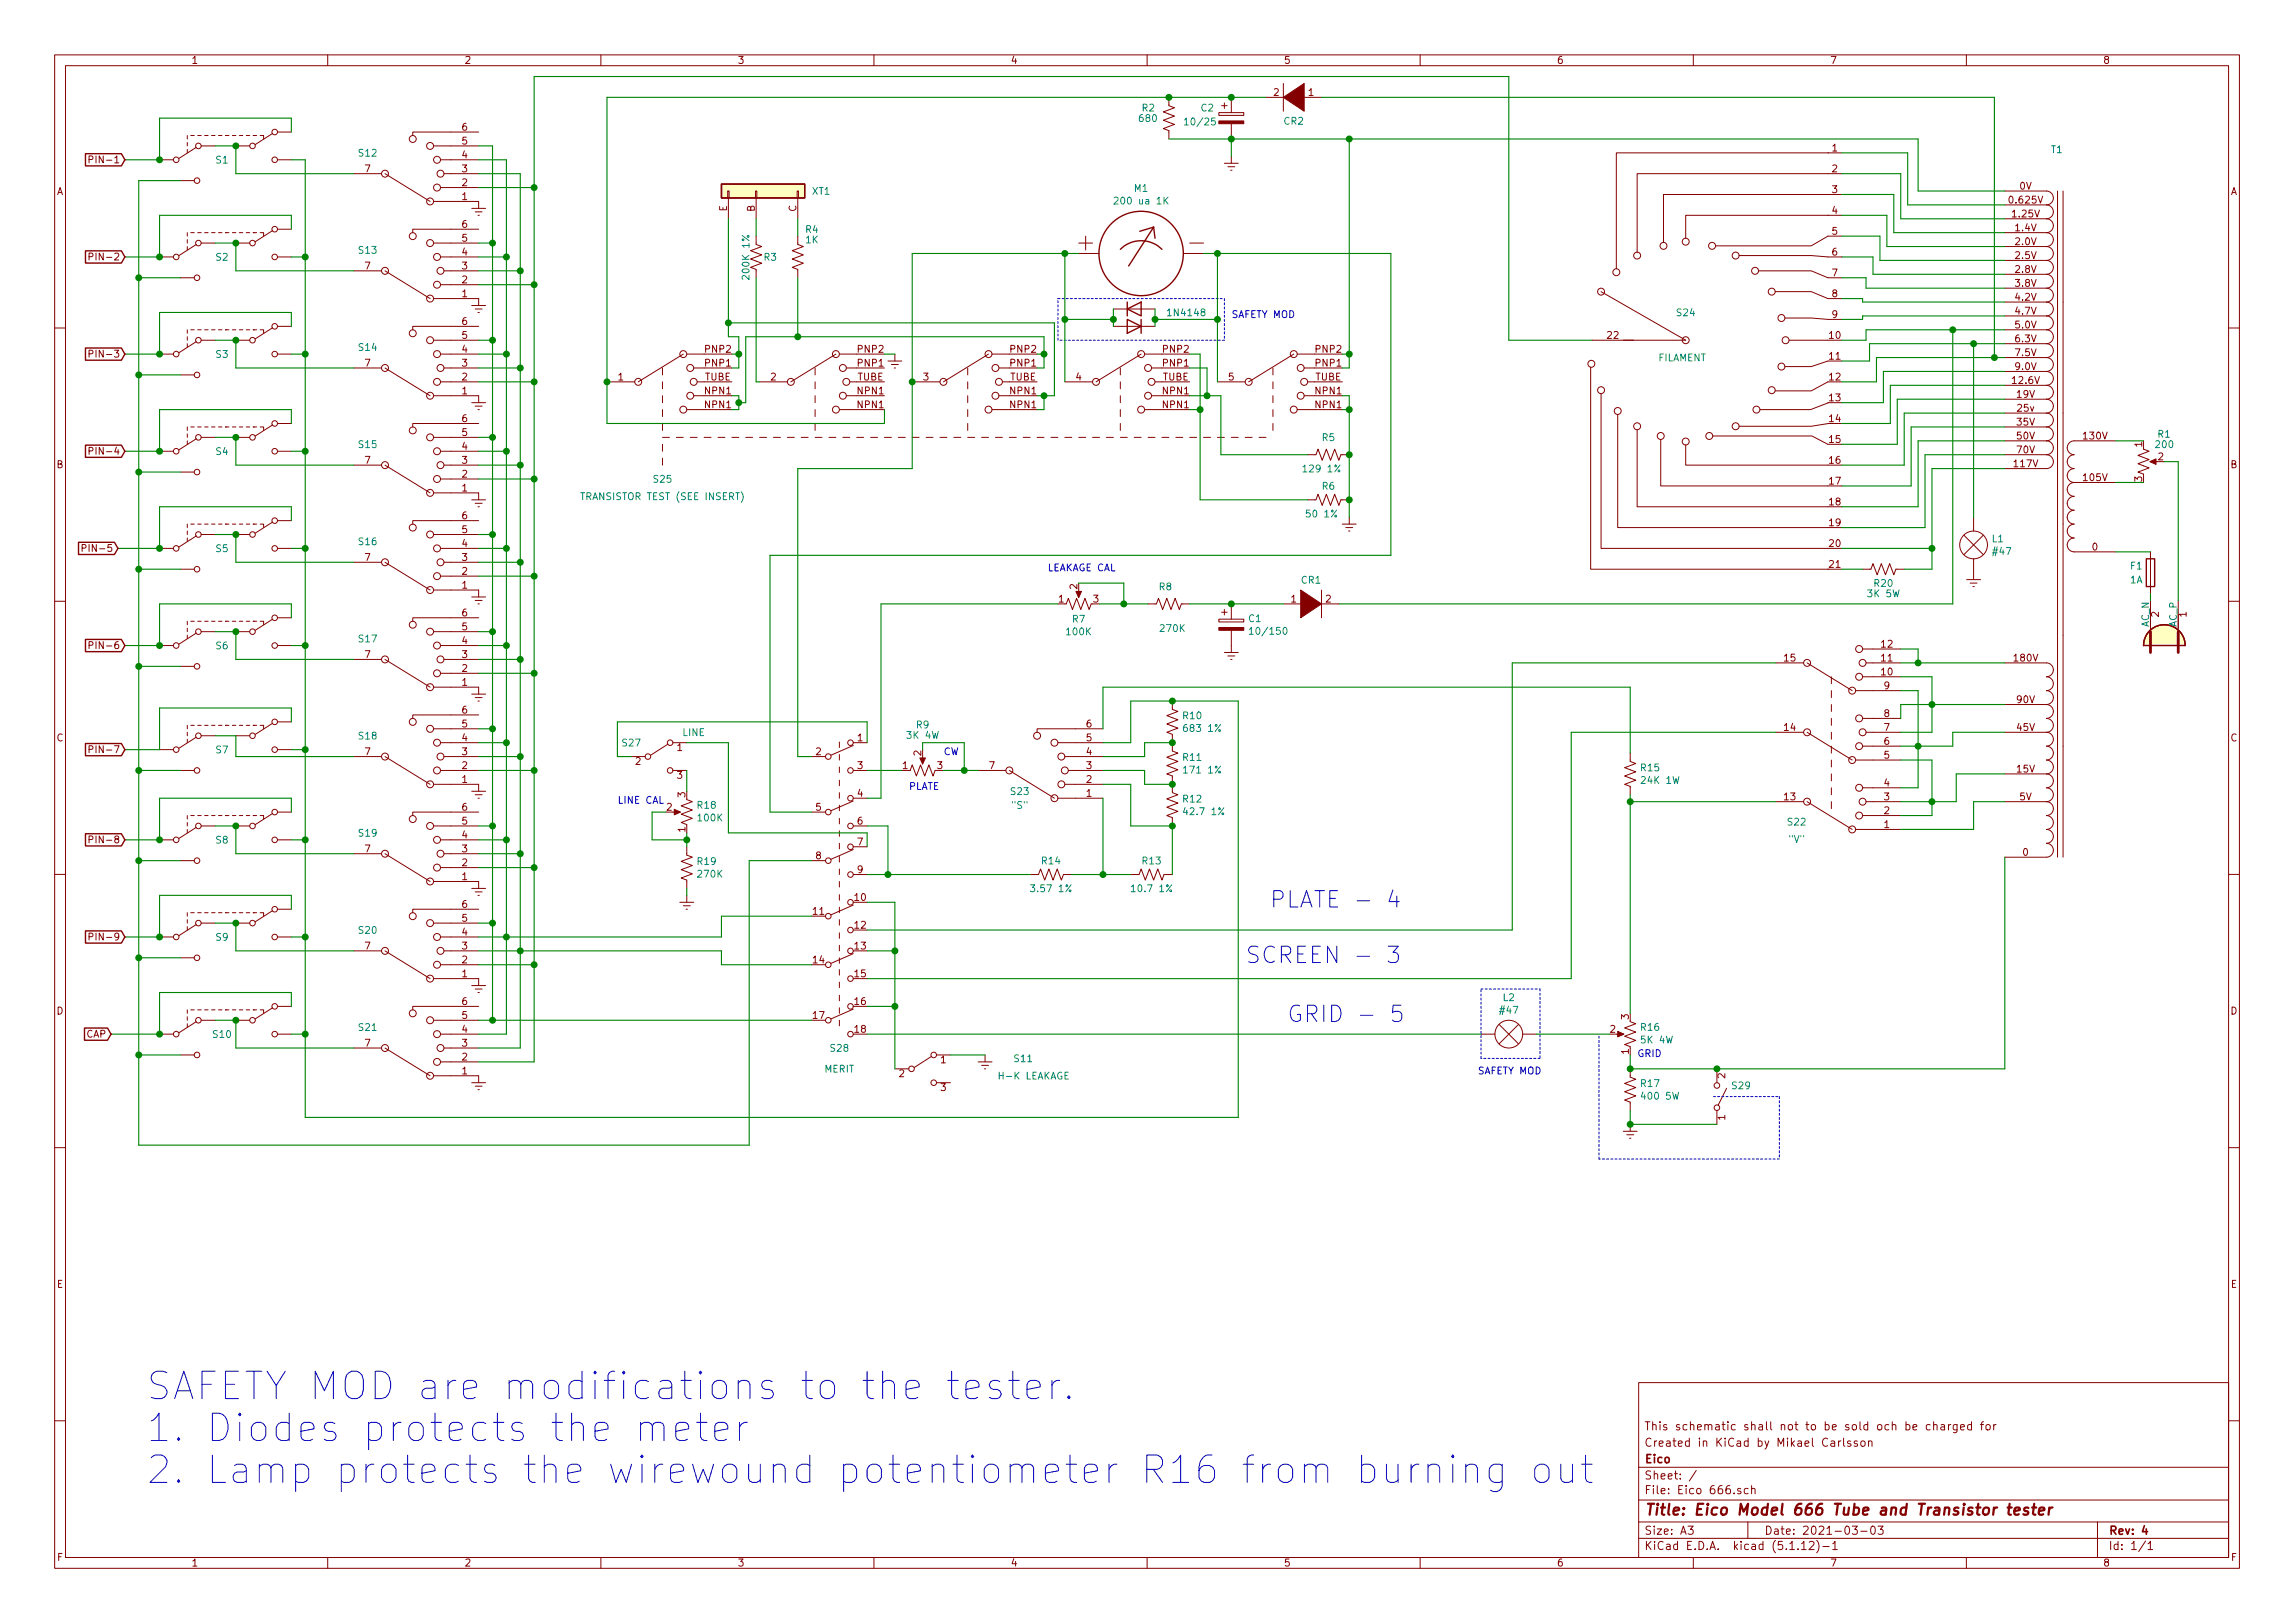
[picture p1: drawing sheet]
<svg xmlns="http://www.w3.org/2000/svg" width="420mm" height="297mm" viewBox="0 0 420 297" stroke-linecap="round" stroke-linejoin="round" font-family="sans-serif">
<defs><g id="words">
<g font-size="7" fill="#0000c2">
<text x="26.7" y="256.2">SAFETY MOD are modifications to the tester.</text>
<text x="26.7" y="263.9">1. Diodes protects the meter</text>
<text x="26.7" y="271.6">2. Lamp protects the wirewound potentiometer R16 from burning out</text>
</g>
<g font-size="4.2" fill="#0000c2">
<text x="232.4" y="166.2">PLATE - 4</text>
<text x="228" y="176.3">SCREEN - 3</text>
<text x="235.6" y="187.1">GRID - 5</text>
</g>
<text font-size="2.8" fill="#840000" x="301" y="277.3">Title: Eico Model 666 Tube and Transistor tester</text>
<g font-size="2.1" fill="#840000">
<text x="301" y="261.8">This schematic shall not to be sold och be charged for</text>
<text x="301" y="267.8">Eico</text>
<text x="301" y="264.8">Created in KiCad by Mikael Carlsson</text>
<text x="301" y="273.5">File: Eico 666.sch</text>
<text x="301" y="270.8">Sheet: /</text>
<text x="301" y="280.9">Size: A3</text>
<text x="323" y="280.9">Date: 2021-03-03</text>
<text x="386" y="280.9">Rev: 4</text>
<text x="301" y="283.7">KiCad E.D.A. kicad (5.1.12)-1</text>
<text x="386" y="283.7">Id: 1/1</text>
</g>
<g font-size="1.8" fill="#840000">
<text x="35" y="11.7">1</text>
<text x="85" y="11.7">2</text>
<text x="135" y="11.7">3</text>
<text x="185" y="11.7">4</text>
<text x="235" y="11.7">5</text>
<text x="285" y="11.7">6</text>
<text x="335" y="11.7">7</text>
<text x="385" y="11.7">8</text>
<text x="233.2" y="17.6">2</text>
<text x="239.5" y="17.6">1</text>
<text x="84.6" y="23.9">6</text>
<text x="17.6" y="29.9">PIN-1</text>
<text x="84.6" y="29">4</text>
<text x="84.6" y="26.5">5</text>
<text x="335.4" y="27.7">1</text>
<text x="10.4" y="35.7">A</text>
<text x="66.8" y="31.5">7</text>
<text x="84.6" y="34.1">2</text>
<text x="84.6" y="31.5">3</text>
<text x="335.4" y="31.5">2</text>
<text x="335.4" y="35.3">3</text>
<text x="369.8" y="34.7">0V</text>
<text x="408.4" y="35.7">A</text>
<text x="84.6" y="41.7">6</text>
<text x="84.6" y="36.6">1</text>
<text x="133.1" y="38.7" transform="rotate(-90 133.1 38.7)">E</text>
<text x="138.2" y="38.8" transform="rotate(-90 138.2 38.8)">B</text>
<text x="145.8" y="38.8" transform="rotate(-90 145.8 38.8)">C</text>
<text x="335.4" y="39.2">4</text>
<text x="368" y="37.2">0.625V</text>
<text x="368.5" y="39.8">1.25V</text>
<text x="17.6" y="47.7">PIN-2</text>
<text x="84.6" y="46.8">4</text>
<text x="84.6" y="44.2">5</text>
<text x="335.4" y="43">5</text>
<text x="335.4" y="46.8">6</text>
<text x="369" y="42.3">1.4V</text>
<text x="369" y="44.9">2.0V</text>
<text x="369" y="47.4">2.5V</text>
<text x="66.8" y="49.3">7</text>
<text x="84.6" y="51.9">2</text>
<text x="84.6" y="49.3">3</text>
<text x="335.4" y="50.6">7</text>
<text x="369" y="49.9">2.8V</text>
<text x="369" y="52.5">3.8V</text>
<text x="84.6" y="54.4">1</text>
<text x="84.6" y="59.5">6</text>
<text x="335.4" y="54.4">8</text>
<text x="335.4" y="58.2">9</text>
<text x="369" y="55">4.2V</text>
<text x="369" y="57.6">4.7V</text>
<text x="17.6" y="65.4">PIN-3</text>
<text x="84.6" y="64.6">4</text>
<text x="84.6" y="62">5</text>
<text x="129.1" y="64.6">PNP2</text>
<text x="157.1" y="64.6">PNP2</text>
<text x="185" y="64.6">PNP2</text>
<text x="213" y="64.6">PNP2</text>
<text x="240.9" y="64.6">PNP2</text>
<text x="294.3" y="62">22</text>
<text x="334.9" y="62">10</text>
<text x="334.9" y="65.8">11</text>
<text x="369" y="60.1">5.0V</text>
<text x="369" y="62.6">6.3V</text>
<text x="369" y="65.2">7.5V</text>
<text x="66.8" y="67.1">7</text>
<text x="84.6" y="69.6">2</text>
<text x="84.6" y="67.1">3</text>
<text x="113.2" y="69.6">1</text>
<text x="129" y="69.6">TUBE</text>
<text x="129.1" y="67.1">PNP1</text>
<text x="141.1" y="69.6">2</text>
<text x="157" y="69.6">TUBE</text>
<text x="157.1" y="67.1">PNP1</text>
<text x="169.1" y="69.6">3</text>
<text x="184.9" y="69.6">TUBE</text>
<text x="185" y="67.1">PNP1</text>
<text x="197" y="69.6">4</text>
<text x="212.9" y="69.6">TUBE</text>
<text x="213" y="67.1">PNP1</text>
<text x="224.9" y="69.6">5</text>
<text x="240.8" y="69.6">TUBE</text>
<text x="240.9" y="67.1">PNP1</text>
<text x="334.9" y="69.6">12</text>
<text x="368.5" y="70.3">12.6V</text>
<text x="369" y="67.7">9.0V</text>
<text x="84.6" y="72.2">1</text>
<text x="84.6" y="77.3">6</text>
<text x="129.1" y="74.7">NPN1</text>
<text x="129.1" y="72.2">NPN1</text>
<text x="157" y="74.7">NPN1</text>
<text x="157" y="72.2">NPN1</text>
<text x="185" y="74.7">NPN1</text>
<text x="185" y="72.2">NPN1</text>
<text x="212.9" y="74.7">NPN1</text>
<text x="212.9" y="72.2">NPN1</text>
<text x="240.8" y="74.7">NPN1</text>
<text x="240.8" y="72.2">NPN1</text>
<text x="334.9" y="73.4">13</text>
<text x="334.9" y="77.3">14</text>
<text x="369.3" y="72.8">19V</text>
<text x="369.3" y="77.9">35V</text>
<text x="369.4" y="75.3">25v</text>
<text x="17.6" y="83.2">PIN-4</text>
<text x="84.6" y="82.3">4</text>
<text x="84.6" y="79.8">5</text>
<text x="334.9" y="81.1">15</text>
<text x="369.3" y="80.4">50V</text>
<text x="369.3" y="83">70V</text>
<text x="381.5" y="80.4">130V</text>
<text x="392.2" y="81.8" transform="rotate(-90 392.2 81.8)">1</text>
<text x="10.4" y="85.7">B</text>
<text x="66.8" y="84.9">7</text>
<text x="84.6" y="90">1</text>
<text x="84.6" y="87.4">2</text>
<text x="84.6" y="84.9">3</text>
<text x="334.9" y="84.9">16</text>
<text x="334.9" y="88.7">17</text>
<text x="368.8" y="85.5">117V</text>
<text x="381.5" y="88">105V</text>
<text x="392.2" y="88.1" transform="rotate(-90 392.2 88.1)">3</text>
<text x="395.1" y="84.2">2</text>
<text x="408.4" y="85.7">B</text>
<text x="84.6" y="95">6</text>
<text x="334.9" y="92.5">18</text>
<text x="16.3" y="101">PIN-5</text>
<text x="84.6" y="100.1">4</text>
<text x="84.6" y="97.6">5</text>
<text x="334.9" y="96.3">19</text>
<text x="334.9" y="100.1">20</text>
<text x="383.1" y="100.7">0</text>
<text x="66.8" y="102.7">7</text>
<text x="84.6" y="107.7">1</text>
<text x="84.6" y="105.2">2</text>
<text x="84.6" y="102.7">3</text>
<text x="197.2" y="107.8" transform="rotate(-90 197.2 107.8)">2</text>
<text x="334.9" y="103.9">21</text>
<text x="84.6" y="112.8">6</text>
<text x="193.8" y="110.3">1</text>
<text x="200.2" y="110.3">3</text>
<text x="236.4" y="110.3">1</text>
<text x="242.7" y="110.3">2</text>
<text x="395.2" y="112.9" transform="rotate(-90 395.2 112.9)">2</text>
<text x="400.3" y="112.9" transform="rotate(-90 400.3 112.9)">1</text>
<text x="17.6" y="118.8">PIN-6</text>
<text x="84.6" y="117.9">4</text>
<text x="84.6" y="115.4">5</text>
<text x="344.5" y="118.5">12</text>
<text x="66.8" y="120.4">7</text>
<text x="84.6" y="125.5">1</text>
<text x="84.6" y="123">2</text>
<text x="84.6" y="120.4">3</text>
<text x="326.7" y="121.1">15</text>
<text x="344.5" y="123.6">10</text>
<text x="344.5" y="121.1">11</text>
<text x="368.8" y="121.1">180V</text>
<text x="84.6" y="130.6">6</text>
<text x="345" y="131.2">8</text>
<text x="345" y="126.1">9</text>
<text x="369.3" y="128.7">90V</text>
<text x="10.4" y="135.7">C</text>
<text x="17.6" y="137.8">PIN-7</text>
<text x="84.6" y="135.7">4</text>
<text x="84.6" y="133.1">5</text>
<text x="124" y="137.5">1</text>
<text x="157" y="135.7">1</text>
<text x="198.9" y="135.7">5</text>
<text x="198.9" y="133.1">6</text>
<text x="326.7" y="133.8">14</text>
<text x="345" y="136.3">6</text>
<text x="345" y="133.8">7</text>
<text x="369.3" y="133.8">45V</text>
<text x="408.4" y="135.7">C</text>
<text x="66.8" y="138.2">7</text>
<text x="84.6" y="143.3">1</text>
<text x="84.6" y="140.8">2</text>
<text x="84.6" y="138.2">3</text>
<text x="116.4" y="140">2</text>
<text x="124" y="142.5">3</text>
<text x="149.4" y="138.2">2</text>
<text x="157" y="140.8">3</text>
<text x="165.3" y="140.8">1</text>
<text x="168.7" y="138.3" transform="rotate(-90 168.7 138.3)">2</text>
<text x="171.6" y="140.8">3</text>
<text x="181.1" y="140.8">7</text>
<text x="198.9" y="143.3">2</text>
<text x="198.9" y="140.8">3</text>
<text x="198.9" y="138.2">4</text>
<text x="345" y="143.9">4</text>
<text x="345" y="138.8">5</text>
<text x="369.3" y="141.4">15V</text>
<text x="84.6" y="148.4">6</text>
<text x="122.1" y="148.4">2</text>
<text x="125.5" y="145.9" transform="rotate(-90 125.5 145.9)">3</text>
<text x="149.4" y="148.4">5</text>
<text x="157" y="145.8">4</text>
<text x="198.9" y="145.8">1</text>
<text x="326.7" y="146.5">13</text>
<text x="345" y="149">2</text>
<text x="345" y="146.5">3</text>
<text x="369.8" y="146.5">5V</text>
<text x="17.6" y="154.3">PIN-8</text>
<text x="66.8" y="156">7</text>
<text x="84.6" y="156">3</text>
<text x="84.6" y="153.5">4</text>
<text x="84.6" y="150.9">5</text>
<text x="125.5" y="152.3" transform="rotate(-90 125.5 152.3)">1</text>
<text x="157" y="150.9">6</text>
<text x="157" y="154.7">7</text>
<text x="345" y="151.5">1</text>
<text x="84.6" y="161.1">1</text>
<text x="84.6" y="158.5">2</text>
<text x="149.4" y="157.3">8</text>
<text x="157" y="159.8">9</text>
<text x="370.4" y="156.6">0</text>
<text x="84.6" y="166.2">6</text>
<text x="148.9" y="167.4">11</text>
<text x="156.5" y="164.9">10</text>
<text x="17.6" y="172.1">PIN-9</text>
<text x="66.8" y="173.8">7</text>
<text x="84.6" y="173.8">3</text>
<text x="84.6" y="171.2">4</text>
<text x="84.6" y="168.7">5</text>
<text x="156.5" y="170">12</text>
<text x="156.5" y="173.8">13</text>
<text x="84.6" y="178.9">1</text>
<text x="84.6" y="176.3">2</text>
<text x="148.9" y="176.3">14</text>
<text x="156.5" y="178.9">15</text>
<text x="10.4" y="185.7">D</text>
<text x="84.6" y="183.9">6</text>
<text x="156.5" y="183.9">16</text>
<text x="408.4" y="185.7">D</text>
<text x="15.8" y="189.9">CAP</text>
<text x="66.8" y="191.6">7</text>
<text x="84.6" y="191.6">3</text>
<text x="84.6" y="189">4</text>
<text x="84.6" y="186.5">5</text>
<text x="148.9" y="186.5">17</text>
<text x="156.5" y="189">18</text>
<text x="294.8" y="189">2</text>
<text x="298.2" y="186.6" transform="rotate(-90 298.2 186.6)">3</text>
<text x="84.6" y="196.6">1</text>
<text x="84.6" y="194.1">2</text>
<text x="164.6" y="197.1">2</text>
<text x="172.2" y="194.6">1</text>
<text x="298.2" y="192.9" transform="rotate(-90 298.2 192.9)">1</text>
<text x="315.8" y="197.4" transform="rotate(-90 315.8 197.4)">2</text>
<text x="172.2" y="199.7">3</text>
<text x="315.8" y="205" transform="rotate(-90 315.8 205)">1</text>
<text x="10.4" y="235.7">E</text>
<text x="408.4" y="235.7">E</text>
<text x="10.5" y="285.7">F</text>
<text x="35" y="286.7">1</text>
<text x="85" y="286.7">2</text>
<text x="135" y="286.7">3</text>
<text x="185" y="286.7">4</text>
<text x="235" y="286.7">5</text>
<text x="285" y="286.7">6</text>
<text x="335" y="286.7">7</text>
<text x="385" y="286.7">8</text>
<text x="408.5" y="285.7">F</text>
</g>
<g font-size="1.8" fill="#008484">
<text x="208.7" y="22.3">680</text>
<text x="209.1" y="20.4">R2</text>
<text x="217.5" y="22.9">10/25</text>
<text x="219.9" y="20.4">C2</text>
<text x="235.1" y="22.8">CR2</text>
<text x="39.6" y="29.9">S1</text>
<text x="65.7" y="28.7">S12</text>
<text x="375.5" y="28">T1</text>
<text x="148.7" y="35.6">XT1</text>
<text x="207.7" y="35.1">M1</text>
<text x="204.8" y="37.4">200 ua 1K</text>
<text x="39.6" y="47.7">S2</text>
<text x="65.7" y="46.4">S13</text>
<text x="139.9" y="47.7">R3</text>
<text x="147.5" y="42.6">R4</text>
<text x="147.5" y="44.5">1K</text>
<text x="137.2" y="50.8" transform="rotate(-90 137.2 50.8)">200K 1%</text>
<text x="214.1" y="57.9">1N4148</text>
<text x="307" y="57.9">S24</text>
<text x="39.6" y="65.5">S3</text>
<text x="65.7" y="64.2">S14</text>
<text x="303.5" y="66.1">FILAMENT</text>
<text x="39.6" y="83.3">S4</text>
<text x="65.7" y="82">S15</text>
<text x="242.1" y="80.7">R5</text>
<text x="394.8" y="82">200</text>
<text x="395.1" y="80.1">R1</text>
<text x="119.7" y="88.4">S25</text>
<text x="238.9" y="86.4">129 1%</text>
<text x="242.1" y="89.6">R6</text>
<text x="106.9" y="91.5">TRANSISTOR TEST (SEE INSERT)</text>
<text x="239.4" y="94.7">50 1%</text>
<text x="39.6" y="101.1">S5</text>
<text x="65.7" y="99.8">S16</text>
<text x="364.7" y="99.2">L1</text>
<text x="365" y="101.6">#47</text>
<text x="238.3" y="106.8">CR1</text>
<text x="343.2" y="107.4">R20</text>
<text x="390" y="106.8">1A</text>
<text x="390.1" y="104.2">F1</text>
<text x="196.4" y="114">R7</text>
<text x="212.2" y="108">R8</text>
<text x="228.6" y="113.9">C1</text>
<text x="342.1" y="109.3">3K 5W</text>
<text x="39.6" y="118.8">S6</text>
<text x="65.7" y="117.6">S17</text>
<text x="195.4" y="116.3">100K</text>
<text x="212.5" y="115.7">270K</text>
<text x="229.5" y="116.2">10/150</text>
<text x="393.4" y="114.8" transform="rotate(-90 393.4 114.8)">AC_N</text>
<text x="398.5" y="114.8" transform="rotate(-90 398.5 114.8)">AC_P</text>
<text x="216.6" y="131.6">R10</text>
<text x="39.6" y="137.9">S7</text>
<text x="65.7" y="135.3">S18</text>
<text x="114" y="136.6">S27</text>
<text x="125" y="134.7">LINE</text>
<text x="166.2" y="135.2">3K 4W</text>
<text x="167.8" y="133.3">R9</text>
<text x="217.1" y="133.9">683 1%</text>
<text x="216.6" y="139.3">R11</text>
<text x="217.1" y="141.6">171 1%</text>
<text x="300.5" y="141.2">R15</text>
<text x="300.7" y="143.5">24K 1W</text>
<text x="127.7" y="148">R18</text>
<text x="185.1" y="145.5">S23</text>
<text x="185.3" y="148">&quot;S&quot;</text>
<text x="216.6" y="146.9">R12</text>
<text x="217.1" y="149.2">42.7 1%</text>
<text x="39.6" y="154.4">S8</text>
<text x="65.7" y="153.1">S19</text>
<text x="127.9" y="150.3">100K</text>
<text x="327.4" y="151.1">S22</text>
<text x="327.5" y="154.3">&quot;V&quot;</text>
<text x="127.7" y="158.3">R19</text>
<text x="127.9" y="160.6">270K</text>
<text x="190.8" y="158.2">R14</text>
<text x="209.2" y="158.2">R13</text>
<text x="189.2" y="163.3">3.57 1%</text>
<text x="207.6" y="163.3">10.7 1%</text>
<text x="39.6" y="172.2">S9</text>
<text x="65.7" y="170.9">S20</text>
<text x="274.8" y="185.5">#47</text>
<text x="275.2" y="183.2">L2</text>
<text x="39.1" y="190">S10</text>
<text x="65.7" y="188.7">S21</text>
<text x="300.5" y="188.7">R16</text>
<text x="300.6" y="191">5K 4W</text>
<text x="150.9" y="196.3">MERIT</text>
<text x="152.1" y="192.5">S28</text>
<text x="183.1" y="197.6">H-K LEAKAGE</text>
<text x="185.8" y="194.4">S11</text>
<text x="300.5" y="198.9">R17</text>
<text x="300.8" y="201.3">400 5W</text>
<text x="317.2" y="199.4">S29</text>
</g>
<g font-size="1.8" fill="#0000c2">
<text x="225.4" y="58.2">SAFETY MOD</text>
<text x="191.8" y="104.6">LEAKAGE CAL</text>
<text x="172.7" y="138.2">CW</text>
<text x="113" y="147.1">LINE CAL</text>
<text x="166.4" y="144.6">PLATE</text>
<text x="270.5" y="196.6">SAFETY MOD</text>
<text x="299.7" y="193.5">GRID</text>
</g>
</g></defs>
<g fill="none" stroke="#840000" stroke-width=".18">
<path d="M10 10h400v277h-400zM12 12h396v273.1h-396zM60 10v2M110 10v2M160 10v2M210 10v2M214 17.8v1.5l1 .4-2 .8 2 .7-2 .8 2 .8-2 .7 1 .4v1.5M223.6 19.3h1.1M224.2 18.8v1M225.4 17.8v2.8M231.8 17.8h3.8M234.9 15.3v5.1"/>
<path d="M238.1 17.8h3.8M260 10v2M310 10v2M360 10v2M16.3 29.2l.7-.1v-.4l-.7-.2v1.3M29.2 29.2h2.5M33 33.1h2.6M34.3 24.8v.6M34.3 26.1v.6M34.3 27.3v.7M34.9 24.8h.7M35.9 27l-3.1 2"/>
<path d="M36.2 24.8h.6M36.8 26.7h2.6M37.5 24.8h.6M38.7 24.8h.7M40 24.8h.6M41.3 24.8h.1M41.3 24.8h.6M42.5 24.8h.7M43.2 26.7h2.5M43.8 24.8h.6M45.1 24.8h.6M46.4 24.8h.1"/>
<path d="M46.4 24.8h.6M47.6 24.8h.7v.6M49.9 24.4l-3.2 2.1M50.8 29.2h2.5M50.8 24.2h2.5M64.8 31.8h5M70.5 31.8l8.2 5.1M79.4 36.9h8.2v1.2M79.4 26.7h8.2M80.6 29.2h7M80.6 34.3h7M81.3 31.8h6.3"/>
<path d="M86.4 38.1h2.5M87 38.8h1.3M87.5 39.4h.3M87.6 24.2h-12v.6M133.2 35h.3v1.2h-.3zM133.3 36.2v3.8M138.3 35h.3v1.2h-.3zM138.4 36.2v3.8M145.9 35h.3v1.2h-.3zM146 36.2v3.8M223.1 20.6h4.6v.5h-4.6zM224.2 29.9h2.5"/>
<path d="M224.8 30.5h1.3M225.3 31.2h.3M225.4 22.6v2.8M225.4 28.6v1.3M334.6 39.4h2.6M334.6 28h2.6M334.8 28h-38.9v21.2M334.8 39.4h-26.2v4.2M337.2 31.8h-37.5v14.5M337.2 35.6h-32.7v8.8M367 35h7.6a1.27 1.27 0 0 1 1.3 1.2 1.27 1.27 0 0 1-1.3 1.3M367 37.5h7.6"/>
<path d="M374.6 37.5a1.27 1.27 0 0 1 1.3 1.3 1.27 1.27 0 0 1-1.3 1.2M376.7 35v121.9M377.7 35v121.9M16.3 47l.7-.1v-.5l-.7-.1v1.3M29.2 47h2.5M33 50.8h2.6M34.3 42.6v.6M34.3 43.9v.6M34.3 45.1v.7M34.9 42.6h.7M35.9 44.7l-3.1 2.1M36.2 42.6h.6"/>
<path d="M36.8 44.5h2.6M37.5 42.6h.6M38.7 42.6h.7M40 42.6h.6M41.3 42.6h.1M41.3 42.6h.6M42.5 42.6h.7M43.2 44.5h2.5M43.8 42.6h.6M45.1 42.6h.6M46.4 42.6h.1M46.4 42.6h.6"/>
<path d="M47.6 42.6h.7v.6M49.9 60l-3.2 2M49.9 42.2l-3.2 2M50.8 59.7h2.5M50.8 47h2.5M50.8 41.9h2.5M64.8 49.6h5M70.5 49.6l8.2 5M79.4 54.6h8.2v1.3M79.4 44.5h8.2M80.6 47h7M80.6 52.1h7"/>
<path d="M81.3 49.6h6.3M86.4 55.9h2.5M87 56.6h1.3M87.5 57.2h.3M87.6 41.9h-12v.7M87.6 59.7h-12v.7M138.4 43.2v1.5l1 .4-2 .8 2 .7-2 .8 2 .8-2 .7 1 .4v1.5M146 43.2v1.5l1.1 .4-2.1 .8 2.1 .7-2.1 .8 2.1 .8-2.1 .7 1 .4v1.5M197.5 44.5h2.5M197.5 46.4h3.7M198.8 43.2v2.6M203.8 59.7h7.7"/>
<path d="M203.8 56.6h7.7M216.6 46.4h3.7M217.8 44.5h2.5M293.1 53.4l15.5 8.9h-17.1M318.4 46.8h13.2l3 .2h2.6M321.9 49.6h9.7l3 1.2h2.6M325 53.4h6.6l3 1.2h2.6M326.8 58.2h4.8l3 .3h2.6M337.2 43.2h-2.6l-3 1.8h-17.5M367 42.6h7.6M367 40h7.6M367 45.1h7.6"/>
<path d="M367 47.7h7.6M367 50.2h7.6M367 52.7h7.6M367 55.3h7.6M367 57.8h7.6M374.6 55.3a1.27 1.27 0 0 1 1.3 1.3 1.27 1.27 0 0 1-1.3 1.2M374.6 52.7a1.27 1.27 0 0 1 1.3 1.3 1.27 1.27 0 0 1-1.3 1.3M374.6 50.2a1.27 1.27 0 0 1 1.3 1.3 1.27 1.27 0 0 1-1.3 1.2M374.6 40a1.27 1.27 0 0 1 1.3 1.3 1.27 1.27 0 0 1-1.3 1.3M374.6 57.8a1.27 1.27 0 0 1 1.3 1.3 1.27 1.27 0 0 1-1.3 1.3M374.6 47.7a1.27 1.27 0 0 1 1.3 1.2 1.27 1.27 0 0 1-1.3 1.3M374.6 45.1a1.27 1.27 0 0 1 1.3 1.3 1.27 1.27 0 0 1-1.3 1.3"/>
<path d="M374.6 42.6a1.27 1.27 0 0 1 1.3 1.3 1.27 1.27 0 0 1-1.3 1.2M10 60h2M16.3 64.8l.7-.1v-.5l-.7-.1v1.3M29.2 64.8h2.5M33 68.6h2.6M34.3 60.4v.6M34.3 61.6v.7M34.3 62.9v.6M34.3 78.1v.7M34.3 79.4v.6M34.9 78.1h.7M34.9 60.4h.7"/>
<path d="M35.9 62.5l-3.1 2.1M36.2 78.1h.6M36.2 60.4h.6M36.8 62.3h2.6M37.5 78.1h.6M37.5 60.4h.6M38.7 78.1h.7M38.7 60.4h.7M40 78.1h.6M40 60.4h.6M41.3 78.1h.1M41.3 60.4h.1"/>
<path d="M41.3 78.1h.6M41.3 60.4h.6M42.5 78.1h.7M42.5 60.4h.7M43.2 62.3h2.5M43.8 78.1h.6M43.8 60.4h.6M45.1 78.1h.6M45.1 60.4h.6M46.4 78.1h.1M46.4 60.4h.1M46.4 78.1h.6"/>
<path d="M46.4 60.4h.6M47.6 78.1h.7v.7M47.6 60.4h.7v.6M49.9 77.8l-3.2 2M50.8 77.5h2.5M50.8 64.8h2.5M64.8 67.3h5M70.5 67.3l8.2 5.1M79.4 72.4h8.2v1.3M79.4 62.3h8.2M80.6 64.8h7M80.6 69.9h7"/>
<path d="M81.3 67.3h6.3M86.4 73.7h2.5M87 74.3h1.3M87.5 75h.3M87.6 77.5h-12v.6M111.1 69.9h5.1M121.3 67.3v1.3M121.3 69.9v1.3M121.3 72.4v1.3M121.3 75v1.2M121.3 77.5v1.3M125.1 64.8l-8.3 5.1"/>
<path d="M125.7 64.8h8.3M125.7 75h8.3M127 67.3h7M127 72.4h7M127.6 69.9h6.4M139.1 69.9h5M149.2 67.3v1.3M149.2 69.9v1.3M149.2 72.4v1.3M149.2 75v1.2M149.2 77.5v1.3M153 64.8l-8.2 5.1"/>
<path d="M153.7 64.8h8.2M153.7 75h8.2M154.9 67.3h7M154.9 72.4h7M155.6 69.9h6.3M162.6 66.1h2.5M163.2 66.7h1.3M163.7 67.3h.3M163.8 64.8v1.3M167 69.9h5.1M177.2 67.3v1.3M177.2 69.9v1.3"/>
<path d="M177.2 72.4v1.3M177.2 75v1.2M177.2 77.5v1.3M181 64.8l-8.3 5.1M181.6 64.8h8.3M181.6 75h8.3M182.9 67.3h7M182.9 72.4h7M183.5 69.9h6.4M194.9 69.9h5.1M205.1 67.3v1.3M205.1 69.9v1.3"/>
<path d="M205.1 72.4v1.3M205.1 75v1.2M205.1 77.5v1.3M208.9 64.8l-8.2 5.1M209.5 64.8h8.3M209.5 75h8.3M210.8 67.3h7M210.8 72.4h7M211.5 69.9h6.3M222.9 69.9h5.1M233 67.3v1.3M233 69.9v1.3"/>
<path d="M233 72.4v1.3M233 75v1.2M233 77.5v1.3M236.9 64.8l-8.3 5.1M237.5 64.8h8.2M237.5 75h8.2M238.8 67.3h6.9M238.8 72.4h6.9M239.4 69.9h6.3M291.2 67.2v37h43.6M293.1 72v28.4h41.5M296.2 75.9v20.7h38.4"/>
<path d="M299.7 78.6v14.1h34.9M313.6 79.8h18.1l2.9 1.5M327.5 62.3h7.1M334.6 69.9l-3 1.6h-6.6M334.6 66.1l-3 1h-4.8M334.8 77.5l-3.2 .5h-13.2M334.8 73.7l-3.3 1.3h-9.3M367 78.1h7.6M367 60.4h7.6M367 70.5h7.6M367 73.1h7.6M367 75.6h7.6"/>
<path d="M367 62.9h7.6M367 65.4h7.6M367 68h7.6M374.6 78.1a1.27 1.27 0 0 1 1.3 1.3 1.27 1.27 0 0 1-1.3 1.3M374.6 75.6a1.27 1.27 0 0 1 1.3 1.3 1.27 1.27 0 0 1-1.3 1.2M374.6 73.1a1.27 1.27 0 0 1 1.3 1.2 1.27 1.27 0 0 1-1.3 1.3M374.6 70.5a1.27 1.27 0 0 1 1.3 1.3 1.27 1.27 0 0 1-1.3 1.3M374.6 68a1.27 1.27 0 0 1 1.3 1.3 1.27 1.27 0 0 1-1.3 1.2M374.6 65.4a1.27 1.27 0 0 1 1.3 1.3 1.27 1.27 0 0 1-1.3 1.3M374.6 62.9a1.27 1.27 0 0 1 1.3 1.3 1.27 1.27 0 0 1-1.3 1.2M374.6 60.4a1.27 1.27 0 0 1 1.3 1.2 1.27 1.27 0 0 1-1.3 1.3M408 60h2"/>
<path d="M16.3 82.5l.7-.1v-.4l-.7-.1v1.2M29.2 82.6h2.5M33 86.4h2.6M34.3 80.7v.6M34.3 95.9v.7M34.3 97.2v.6M34.3 98.5v.6M34.9 95.9h.7M35.9 98.1l-3.1 2M35.9 80.3l-3.1 2M36.2 95.9h.6M36.8 97.8h2.6"/>
<path d="M36.8 80h2.6M37.5 95.9h.6M38.7 95.9h.7M40 95.9h.6M41.3 95.9h.1M41.3 95.9h.6M42.5 95.9h.7M43.2 97.8h2.5M43.2 80h2.5M43.8 95.9h.6M45.1 95.9h.6M46.4 95.9h.1"/>
<path d="M46.4 95.9h.6M47.6 95.9h.7v.7M49.9 95.5l-3.2 2.1M50.8 95.3h2.5M50.8 82.6h2.5M64.8 85.1h5M70.5 85.1l8.2 5.1M79.4 90.2h8.2v1.3M79.4 97.8h8.2M79.4 80h8.2M80.6 82.6h7M80.6 87.7h7"/>
<path d="M81.3 85.1h6.3M86.4 91.5h2.5M87 92.1h1.3M87.5 92.7h.3M87.6 95.3h-12v.6M121.3 80h1.3M121.3 81.3v1.3M121.3 83.9v1.2M123.8 80h1.3M126.4 80h1.2M128.9 80h1.3M131.4 80h1.3"/>
<path d="M134 80h1.3M136.5 80h1.3M139.1 80h1.2M141.6 80h1.3M144.1 80h1.3M146.7 80h1.3M149.2 80h1.3M151.8 80h1.2M154.3 80h1.3M156.8 80h1.3M159.4 80h1.3M161.9 80h1.3"/>
<path d="M164.5 80h1.2M167 80h1.3M169.5 80h1.3M172.1 80h1.3M174.6 80h1.3M177.2 80h1.2M179.7 80h1.3M182.2 80h1.3M184.8 80h1.3M187.3 80h1.3M189.9 80h1.2M192.4 80h1.3"/>
<path d="M194.9 80h1.3M197.5 80h1.3M200 80h1.3M202.6 80h1.2M205.1 80h1.3M207.6 80h1.3M210.2 80h1.3M212.7 80h1.3M215.3 80h1.2M217.8 80h1.3M220.3 80h1.3M222.9 80h1.3"/>
<path d="M225.4 80h1.3M228 80h1.2M230.5 80h1.3M239.4 83.2h1.5l.4-1 .8 2 .7-2 .8 2 .7-2 .8 2 .4-1h1.5M239.4 91.5h1.5l.4-1 .8 2 .7-2 .8 2 .7-2 .8 2 .4-1h1.5M245.7 95.9h2.6M246.4 96.6h1.2M246.9 97.2h.2M247 94.7v1.2M304 80.4v8.5h30.6M308.6 81.4v3.7h26M359.5 98l3.6 3.5"/>
<path d="M361.3 94.7v2.5M363.1 98l-3.6 3.5M367 83.2h7.6M367 80.7h7.6M374.6 83.2a1.27 1.27 0 0 1 1.3 1.3 1.27 1.27 0 0 1-1.3 1.3h-7.6M374.6 80.7a1.27 1.27 0 0 1 1.3 1.3 1.27 1.27 0 0 1-1.3 1.2M379.7 88.3a1.27 1.27 0 0 0-1.2 1.3 1.27 1.27 0 0 0 1.2 1.2 1.27 1.27 0 0 0-1.2 1.3 1.27 1.27 0 0 0 1.2 1.3 1.27 1.27 0 0 0-1.2 1.3 1.27 1.27 0 0 0 1.2 1.2 1.27 1.27 0 0 0-1.2 1.3 1.27 1.27 0 0 0 1.2 1.3 1.27 1.27 0 0 0-1.2 1.2 1.27 1.27 0 0 0 1.2 1.3h7.6M379.7 88.3h7.6M387.3 80.7h-7.6a1.27 1.27 0 0 0-1.2 1.3 1.27 1.27 0 0 0 1.2 1.2 1.27 1.27 0 0 0-1.2 1.3 1.27 1.27 0 0 0 1.2 1.3 1.27 1.27 0 0 0-1.2 1.2 1.27 1.27 0 0 0 1.2 1.3M392.4 82.2l1 .4-2 .7 2 .8-2 .8 2 .7-2 .8 1 .4M394 84.5h1M10 110h2"/>
<path d="M15 100.3l.7-.1v-.4l-.7-.1v1.2M16.3 118.1l.7-.1v-.4l-.7-.2v1.3M29.2 100.4h2.5M29.2 118.1h2.5M33 104.2h2.6M34.3 113.7v.6M34.3 115v.6M34.3 116.2v.7M34.9 113.7h.7M35.9 115.9l-3.1 2M36.2 113.7h.6M36.8 115.6h2.6"/>
<path d="M37.5 113.7h.6M38.7 113.7h.7M40 113.7h.6M41.3 113.7h.1M41.3 113.7h.6M42.5 113.7h.7M43.2 115.6h2.5M43.8 113.7h.6M45.1 113.7h.6M46.4 113.7h.1M46.4 113.7h.6M47.6 113.7h.7v.6"/>
<path d="M49.9 113.3l-3.2 2.1M50.8 100.4h2.5M50.8 118.1h2.5M50.8 113.1h2.5M64.8 102.9h5M70.5 102.9l8.2 5.1M79.4 108h8.2v1.3M79.4 115.6h8.2M80.6 100.4h7M80.6 118.1h7M80.6 105.4h7M81.3 102.9h6.3"/>
<path d="M86.4 109.3h2.5M87 109.9h1.3M87.5 110.5h.3M87.6 113.1h-12v.6M194.9 110.5h.3l.4-1 .7 2 .8-2 .8 2 .7-2 .8 2 .4-1M197.5 108v1M210.2 110.5h1.5l.4-1 .8 2 .7-2 .8 2 .7-2 .8 2 .4-1h1.5M223.1 113.3h4.6v.5h-4.6zM223.6 112.1h1.1M224.2 111.5v1.1M224.2 119.4h2.5M225.4 110.5v2.8"/>
<path d="M225.4 115.4v4M234.9 110.5h3.9M241.3 110.5h3.8M241.9 108v5.1M341 104.2h1.5l.4-1 .8 2 .7-2 .8 2 .7-2 .8 2 .4-1h1.5M341 118.8h7M360 106.1h2.6M360.7 106.7h1.2M361.2 107.4h.2M361.3 102.3v3.8M393.7 101v7.6M393.7 109.9v5.7"/>
<path d="M398.8 109.9v5.7M408 110h2M16.3 137.1l.7-.1v-.4l-.7-.1v1.3M29.2 137.2h2.5M33 122h2.6M34.3 132.8v.6M34.3 134v.7M34.3 135.3v.6M34.9 132.8h.7M35.9 134.9l-3.1 2M36.2 132.8h.6M36.8 134.7h2.6"/>
<path d="M37.5 132.8h.6M38.7 132.8h.7M40 132.8h.6M41.3 132.8h.1M41.3 132.8h.6M42.5 132.8h.7M43.2 134.7h2.5M43.8 132.8h.6M45.1 132.8h.6M46.4 132.8h.1M46.4 132.8h.6M47.6 132.8h.7v.6"/>
<path d="M49.9 132.4l-3.2 2M50.8 137.2h2.5M50.8 132.1h2.5M64.8 120.7h5M64.8 138.5h5M70.5 120.7l8.2 5.1M70.5 138.5l8.2 5M79.4 125.8h8.2v1.2M79.4 133.4h8.2M80.6 123.2h7M80.6 135.9h7M81.3 120.7h6.3"/>
<path d="M81.3 138.5h6.3M86.4 127h2.5M87 127.7h1.3M87.5 128.3h.3M87.6 130.8h-12v.7M115.6 138.5h2.5M122.3 136.2l-3.2 2M123.2 135.9h2.5M148.6 138.5h2.5M153.7 135.8v1M153.7 138.1v1M156.2 136.4l-4.1 1.8"/>
<path d="M156.2 135.9h2.5M168.9 138.5v1M193.7 135.9h8.2M194.9 138.5h7M201.9 133.4h-12v.6M214.6 128.3v1.5l1 .4-2 .8 2 .7-2 .8 2 .8-2 .7 1 .4v3.1l1 .3-2 .8 2 .8-2 .7 2 .8-2 .7 1 .4v3.1l1 .4-2 .7 2 .8-2 .7 2 .8-2 .8 1 .3v1.6M224.8 120.1h1.3M225.3 120.7h.3M298.4 137.8v1.6l1.1 .3-2.1 .8 2.1 .8-2.1 .7 2.1 .8-2.1 .7 1 .4v1.6M325.1 121.3h5.1M325.1 134h5.1M330.8 121.3l8.3 5.1"/>
<path d="M330.8 134l8.3 5.1M335.3 123.9v1.2M335.3 126.4v1.3M335.3 128.9v1.3M335.3 131.5v1.3M335.3 134v1.3M335.3 136.6v1.2M335.3 139.1v1.3M339.7 126.4h8.3M339.7 139.1h8.3M341 123.9h7M341 131.5h7"/>
<path d="M341 136.6h7M341.6 121.3h6.4M341.6 134h6.4M367 121.3h7.6a1.27 1.27 0 0 1 1.3 1.3 1.27 1.27 0 0 1-1.3 1.3 1.27 1.27 0 0 1 1.3 1.2 1.27 1.27 0 0 1-1.3 1.3 1.27 1.27 0 0 1 1.3 1.3 1.27 1.27 0 0 1-1.3 1.2M367 134h7.6M367 128.9h7.6M374.6 134a1.27 1.27 0 0 1 1.3 1.3 1.27 1.27 0 0 1-1.3 1.3 1.27 1.27 0 0 1 1.3 1.2 1.27 1.27 0 0 1-1.3 1.3 1.27 1.27 0 0 1 1.3 1.3 1.27 1.27 0 0 1-1.3 1.2M374.6 128.9a1.27 1.27 0 0 1 1.3 1.3 1.27 1.27 0 0 1-1.3 1.3 1.27 1.27 0 0 1 1.3 1.3 1.27 1.27 0 0 1-1.3 1.2M16.3 153.7l.7-.1v-.5l-.7-.1v1.3M29.2 153.7h2.5M33 141h2.6M33 157.5h2.6"/>
<path d="M34.3 149.3v.6M34.3 150.5v.7M34.3 151.8v.6M34.9 149.3h.7M35.9 151.4l-3.1 2.1M36.2 149.3h.6M36.8 151.2h2.6M37.5 149.3h.6M38.7 149.3h.7M40 149.3h.6M41.3 149.3h.1M41.3 149.3h.6"/>
<path d="M42.5 149.3h.7M43.2 151.2h2.5M43.8 149.3h.6M45.1 149.3h.6M46.4 149.3h.1M46.4 149.3h.6M47.6 149.3h.7v.6M49.9 148.9l-3.2 2M50.8 153.7h2.5M50.8 148.6h2.5M64.8 156.2h5M70.5 156.2l8.2 5.1"/>
<path d="M79.4 143.5h8.2v1.3M79.4 151.2h8.2M80.6 141h7M80.6 158.8h7M80.6 153.7h7M81.3 156.2h6.3M86.4 144.8h2.5M87 145.5h1.3M87.5 146.1h.3M87.6 148.6h-12v.7M123.2 141h2.5M123.2 148.6h1"/>
<path d="M125.7 155v1.5l1 .4-2 .7 2 .8-2 .8 2 .7-2 .8 1 .4v1.5M125.7 146.3l1 .4-2 .8 2 .7-2 .8 2 .8-2 .7 1 .4v.3M148.6 148.6h2.5M148.6 157.5h2.5M153.7 140.4v1M153.7 142.8v1M153.7 145.1v1M153.7 147.4v1M153.7 149.8v1M153.7 152.1v1M153.7 154.3v1.1M153.7 156.8v1"/>
<path d="M153.7 159v1.1M156.2 141h2.5M156.2 146.1h2.5M156.2 151.2h2.5M156.2 155.5l-4.1 1.8M156.2 146.6l-4.1 1.8M156.2 155h2.5M166.4 141h.2l.4-1 .8 2 .7-2 .8 2 .8-2 .7 2 .4-1M179.1 141h5M184.8 141l8.2 5.1M193.7 146.1h8.2M194.9 143.5h7"/>
<path d="M195.6 141h6.3M325.1 146.7h5.1M330.8 146.7l8.3 5.1M335.3 141.6v1.3M335.3 144.2v1.3M335.3 146.7v1.3M339.7 151.8h8.3M341 149.3h7M341 144.2h7M341.6 146.7h6.4M367 146.7h7.6M367 141.6h7.6"/>
<path d="M374.6 146.7a1.27 1.27 0 0 1 1.3 1.3 1.27 1.27 0 0 1-1.3 1.3 1.27 1.27 0 0 1 1.3 1.2 1.27 1.27 0 0 1-1.3 1.3 1.27 1.27 0 0 1 1.3 1.3 1.27 1.27 0 0 1-1.3 1.2 1.27 1.27 0 0 1 1.3 1.3 1.27 1.27 0 0 1-1.3 1.3h-7.6M374.6 141.6a1.27 1.27 0 0 1 1.3 1.3 1.27 1.27 0 0 1-1.3 1.3 1.27 1.27 0 0 1 1.3 1.3 1.27 1.27 0 0 1-1.3 1.2M10 160h2M16.3 171.4l.7-.1v-.4l-.7-.1v1.2M29.2 171.5h2.5M33 175.3h2.6M34.3 167v.7M34.3 168.3v.6M34.3 169.6v.6M34.9 167h.7M35.9 169.2l-3.1 2M36.2 167h.6"/>
<path d="M36.8 168.9h2.6M37.5 167h.6M38.7 167h.7M40 167h.6M41.3 167h.1M41.3 167h.6M42.5 167h.7M43.2 168.9h2.5M43.8 167h.6M45.1 167h.6M46.4 167h.1M46.4 167h.6"/>
<path d="M47.6 167h.7v.7M49.9 166.7l-3.2 2M50.8 171.5h2.5M50.8 166.4h2.5M64.8 174h5M70.5 174l8.2 5.1M79.4 161.3h8.2v1.3M79.4 179.1h8.2v1.3M79.4 168.9h8.2M80.6 176.6h7M80.6 171.5h7M81.3 174h6.3"/>
<path d="M86.4 162.6h2.5M87 163.2h1.3M87.5 163.9h.3M87.6 166.4h-12v.6M124.5 165.1h2.5M125.1 165.8h1.3M125.6 166.4h.3M125.7 163.9v1.2M153.7 161.3v1M153.7 163.7v1.1M153.7 166v1M153.7 168.3v1"/>
<path d="M153.7 170.7v1M153.7 173v1M153.7 175.3v1M153.7 177.5v1M153.7 179.7v1.1M156.2 160.1h2.5M156.2 165.6l-4.1 1.8M156.2 174.5l-4.1 1.8M188.6 160.1h1.5l.4-1.1 .8 2.1 .7-2.1 .8 2.1 .7-2.1 .8 2.1 .4-1h1.5M207 160.1h1.5l.4-1.1 .8 2.1 .7-2.1 .8 2.1 .8-2.1 .7 2.1 .4-1h1.5M408 160h2M29.2 189.3h2.5"/>
<path d="M33 193.1h2.6M34.3 184.8v.7M34.3 186.1v.6M34.3 187.4v.6M34.9 184.8h.7M35.9 187l-3.1 2M36.2 184.8h.6M36.8 186.7h2.6M37.5 184.8h.6M38.7 184.8h.7M40 184.8h.6M41.3 184.8h.1"/>
<path d="M41.3 184.8h.6M42.5 184.8h.7M43.2 186.7h2.5M43.8 184.8h.6M45.1 184.8h.6M46.4 184.8h.1M46.4 184.8h.6M47.6 184.8h.7v.7M49.9 184.4l-3.2 2.1M50.8 189.3h2.5M50.8 184.2h2.5M64.8 191.8h5"/>
<path d="M70.5 191.8l8.2 5.1M79.4 196.9h8.2v1.3M79.4 186.7h8.2M80.6 189.3h7M80.6 194.3h7M81.3 191.8h6.3M86.4 180.4h2.5M86.4 198.2h2.5M87 181h1.3M87 198.8h1.3M87.5 181.6h.3M87.5 199.4h.3"/>
<path d="M87.6 184.2h-12v.6M153.7 182.2v1M153.7 184.4v1.1M153.7 186.7v1M156.2 184.7l-4.1 1.8M163.8 195.6h2.6M170.6 193.3l-3.2 2.1M171.4 198.2h2.6M171.4 193.1h2.6M179.1 194.3h2.5M179.7 195h1.3M180.2 195.6h.3"/>
<path d="M180.3 193.1v1.2M271.1 189.3h2.6M274.4 187.5l3.6 3.5M278 187.5l-3.6 3.5M278.8 189.3h2.5M295.9 189.3h1M298.4 187l1.1 .4-2.1 .7 2.1 .8-2.1 .7 2.1 .8-2.1 .8 1 .4v.2M298.4 195.6v1.5l1.1 .4-2.1 .8 2.1 .7-2.1 .8 2.1 .8-2.1 .7 1 .4v1.5M314.3 195.6v2.6M316.1 199.2l-1.5 3M10 210h2M297.2 207h2.5"/>
<path d="M297.8 207.7h1.3M298.3 208.3h.3M298.4 205.8v1.2M314.3 203.2v2.6M408 210h2M300 253h108v32.1h-108zM10 260h2M300 278.5h108M300 274.5h108M300 268.5h108M309 279.3h1l-.5 .6 .4 .1v.7l-.2 .1-.7-.1M310.5 269.1l-1.2 2"/>
<path d="M318.7 272.5l-.4-.1-.2 .2 .1 .2 .5 .2v.3h-.6M320 278.5v3M320 272.5l-.4-.1-.3 .3 .2 .6h.5M320.7 272.5l.2-.1 .4 .1v.9M320.7 271.9v1.5M335.2 263.8h.6l.1 .9M335.9 264.1h-.5l-.2 .2 .2 .4 .5-.1M336.6 263.7v1M337 263.7l-.3 .1-.1 .2M337.5 263.2v1.3l.2 .2M338.8 263.8a.37 .37 0 0 0-.6 .1l.1 .2 .5 .2 .1 .1-.2 .3-.5-.1M339.1 279.3h.9l-.5 .6 .5 .1v.7l-.2 .1-.7-.1"/>
<path d="M340 263.8l-.4-.1-.2 .2 .1 .2 .5 .2v.3h-.6M340.7 263.8l.2-.1 .5 .1v.8l-.3 .1-.4-.1zM342.1 263.8l.2-.1 .3 .1 .1 .9M342.1 263.7v1M342.6 279.5l.4-.2a.94 .94 0 0 1 0 1.5 .82 .82 0 0 1-.4-1.3zM343.8 279.3h1l-.6 .6 .5 .1v.7l-.3 .1-.6-.1M353.4 260.8l-.5-.1-.2 .3 .1 .6h.6M354 260.8l.2-.1 .4 .1v.9M354 260.2v1.5M355.4 260.8h.5l.1 .9M356 261.1h-.5a.29 .29 0 0 0-.2 .3 .29 .29 0 0 0 .2 .3l.5-.1M356.7 260.7v1"/>
<path d="M357.1 260.7l-.4 .3M358.3 260.7v1.2l-.3 .3-.4-.1M358.3 260.8l-.4-.1-.3 .3v.6l.3 .1 .4-.1M358.9 261.2l.7-.1v-.3l-.5-.1-.2 .2 .1 .7h.6M360.9 260.8l-.4-.1-.3 .3 .1 .6 .2 .1 .4-.1M360.9 260.2v1.5M362.6 260.7h.5M363.1 260.2l-.3 .2v1.3M363.6 260.8l.3-.1 .4 .1v.8l-.2 .1-.5-.1zM365 260.7v1M365.4 260.7l-.3 .1-.1 .2M384 278.5v6.6"/>
<path d="M408 260h2M60 285.1v1.9M110 285.1v1.9M160 285.1v1.9M210 285.1v1.9M260 285.1v1.9M300 281.5h108M310 285.1v1.9M329.8 282.5l.5-.4v1.5M329.8 283.6h.9M331.2 282.3l.2-.2h.4l.2 .2 .1 .2-.9 1.1h.9M332.6 281.9a1.71 1.71 0 0 1 0 2.3"/>
<path d="M333.7 283h1.2M335.5 282.5l.4-.4v1.5M335.5 283.6h.9M340.7 280.2h1.1M360 285.1v1.9M392.8 282l-1.3 2M393.2 282.5l.5-.4v1.5M393.2 283.6h.9"/>
<circle cx="32.3" cy="29.2" r=".51"/>
<circle cx="36.1" cy="33.1" r=".51"/>
<circle cx="36.3" cy="26.7" r=".51"/>
<circle cx="46.2" cy="26.7" r=".51"/>
<circle cx="50.3" cy="29.2" r=".51"/>
<circle cx="50.3" cy="24.2" r=".51"/>
<circle cx="70.5" cy="31.8" r=".63"/>
<circle cx="75.6" cy="25.4" r=".63"/>
<circle cx="78.7" cy="26.7" r=".63"/>
<circle cx="78.7" cy="36.9" r=".63"/>
<circle cx="80" cy="34.3" r=".63"/>
<circle cx="80" cy="29.2" r=".63"/>
<circle cx="80.6" cy="31.8" r=".63"/>
<circle cx="32.3" cy="47" r=".51"/>
<circle cx="36.1" cy="50.8" r=".51"/>
<circle cx="36.3" cy="44.5" r=".51"/>
<circle cx="46.2" cy="44.5" r=".51"/>
<circle cx="50.3" cy="41.9" r=".51"/>
<circle cx="50.3" cy="47" r=".51"/>
<circle cx="50.3" cy="59.7" r=".51"/>
<circle cx="70.5" cy="49.6" r=".63"/>
<circle cx="75.6" cy="43.2" r=".63"/>
<circle cx="78.7" cy="44.5" r=".63"/>
<circle cx="78.7" cy="54.6" r=".63"/>
<circle cx="80" cy="47" r=".63"/>
<circle cx="80" cy="52.1" r=".63"/>
<circle cx="80.6" cy="49.6" r=".63"/>
<circle cx="293.1" cy="53.4" r=".63"/>
<circle cx="295.9" cy="49.8" r=".63"/>
<circle cx="299.7" cy="46.8" r=".63"/>
<circle cx="304.5" cy="45" r=".63"/>
<circle cx="308.6" cy="44.2" r=".63"/>
<circle cx="313.4" cy="45" r=".63"/>
<circle cx="317.8" cy="46.8" r=".63"/>
<circle cx="321.3" cy="49.6" r=".63"/>
<circle cx="324.4" cy="53.4" r=".63"/>
<circle cx="326.1" cy="58.2" r=".63"/>
<circle cx="32.3" cy="64.8" r=".51"/>
<circle cx="36.1" cy="68.6" r=".51"/>
<circle cx="36.3" cy="62.3" r=".51"/>
<circle cx="46.2" cy="62.3" r=".51"/>
<circle cx="50.3" cy="77.5" r=".51"/>
<circle cx="50.3" cy="64.8" r=".51"/>
<circle cx="70.5" cy="67.3" r=".63"/>
<circle cx="75.6" cy="78.8" r=".63"/>
<circle cx="75.6" cy="61" r=".63"/>
<circle cx="78.7" cy="62.3" r=".63"/>
<circle cx="78.7" cy="72.4" r=".63"/>
<circle cx="80" cy="69.9" r=".63"/>
<circle cx="80" cy="64.8" r=".63"/>
<circle cx="80.6" cy="67.3" r=".63"/>
<circle cx="116.8" cy="69.9" r=".63"/>
<circle cx="125.1" cy="75" r=".63"/>
<circle cx="125.1" cy="64.8" r=".63"/>
<circle cx="126.4" cy="67.3" r=".63"/>
<circle cx="126.4" cy="72.4" r=".63"/>
<circle cx="127" cy="69.9" r=".63"/>
<circle cx="144.8" cy="69.9" r=".63"/>
<circle cx="153" cy="75" r=".63"/>
<circle cx="153" cy="64.8" r=".63"/>
<circle cx="154.3" cy="67.3" r=".63"/>
<circle cx="154.3" cy="72.4" r=".63"/>
<circle cx="154.9" cy="69.9" r=".63"/>
<circle cx="172.7" cy="69.9" r=".63"/>
<circle cx="181" cy="64.8" r=".63"/>
<circle cx="181" cy="75" r=".63"/>
<circle cx="182.2" cy="67.3" r=".63"/>
<circle cx="182.2" cy="72.4" r=".63"/>
<circle cx="182.9" cy="69.9" r=".63"/>
<circle cx="200.7" cy="69.9" r=".63"/>
<circle cx="208.9" cy="64.8" r=".63"/>
<circle cx="208.9" cy="75" r=".63"/>
<circle cx="210.2" cy="67.3" r=".63"/>
<circle cx="210.2" cy="72.4" r=".63"/>
<circle cx="210.8" cy="69.9" r=".63"/>
<circle cx="228.6" cy="69.9" r=".63"/>
<circle cx="236.9" cy="75" r=".63"/>
<circle cx="236.9" cy="64.8" r=".63"/>
<circle cx="238.1" cy="72.4" r=".63"/>
<circle cx="238.1" cy="67.3" r=".63"/>
<circle cx="238.8" cy="69.9" r=".63"/>
<circle cx="291.3" cy="66.6" r=".63"/>
<circle cx="293.1" cy="71.4" r=".63"/>
<circle cx="296.2" cy="75.2" r=".63"/>
<circle cx="299.7" cy="78" r=".63"/>
<circle cx="304" cy="79.8" r=".63"/>
<circle cx="308.6" cy="62.3" r=".63"/>
<circle cx="312.9" cy="79.8" r=".63"/>
<circle cx="317.8" cy="78" r=".63"/>
<circle cx="321.6" cy="75" r=".63"/>
<circle cx="324.4" cy="71.4" r=".63"/>
<circle cx="326.1" cy="67.1" r=".63"/>
<circle cx="326.9" cy="62.3" r=".63"/>
<circle cx="32.3" cy="82.6" r=".51"/>
<circle cx="36.1" cy="86.4" r=".51"/>
<circle cx="36.3" cy="97.8" r=".51"/>
<circle cx="36.3" cy="80" r=".51"/>
<circle cx="46.2" cy="97.8" r=".51"/>
<circle cx="46.2" cy="80" r=".51"/>
<circle cx="50.3" cy="82.6" r=".51"/>
<circle cx="50.3" cy="95.3" r=".51"/>
<circle cx="70.5" cy="85.1" r=".63"/>
<circle cx="75.6" cy="96.6" r=".63"/>
<circle cx="78.7" cy="80" r=".63"/>
<circle cx="78.7" cy="97.8" r=".63"/>
<circle cx="78.7" cy="90.2" r=".63"/>
<circle cx="80" cy="87.7" r=".63"/>
<circle cx="80" cy="82.6" r=".63"/>
<circle cx="80.6" cy="85.1" r=".63"/>
<circle cx="308.6" cy="80.8" r=".63"/>
<circle cx="361.3" cy="99.7" r="2.54"/>
<circle cx="32.3" cy="100.4" r=".51"/>
<circle cx="32.3" cy="118.1" r=".51"/>
<circle cx="36.1" cy="104.2" r=".51"/>
<circle cx="36.3" cy="115.6" r=".51"/>
<circle cx="46.2" cy="115.6" r=".51"/>
<circle cx="50.3" cy="113.1" r=".51"/>
<circle cx="50.3" cy="100.4" r=".51"/>
<circle cx="50.3" cy="118.1" r=".51"/>
<circle cx="70.5" cy="102.9" r=".63"/>
<circle cx="75.6" cy="114.3" r=".63"/>
<circle cx="78.7" cy="115.6" r=".63"/>
<circle cx="78.7" cy="108" r=".63"/>
<circle cx="80" cy="118.1" r=".63"/>
<circle cx="80" cy="105.4" r=".63"/>
<circle cx="80" cy="100.4" r=".63"/>
<circle cx="80.6" cy="102.9" r=".63"/>
<circle cx="340.4" cy="118.8" r=".63"/>
<circle cx="32.3" cy="137.2" r=".51"/>
<circle cx="36.1" cy="122" r=".51"/>
<circle cx="36.3" cy="134.7" r=".51"/>
<circle cx="46.2" cy="134.7" r=".51"/>
<circle cx="50.3" cy="132.1" r=".51"/>
<circle cx="50.3" cy="137.2" r=".51"/>
<circle cx="70.5" cy="138.5" r=".63"/>
<circle cx="70.5" cy="120.7" r=".63"/>
<circle cx="75.6" cy="132.1" r=".63"/>
<circle cx="78.7" cy="125.8" r=".63"/>
<circle cx="78.7" cy="133.4" r=".63"/>
<circle cx="80" cy="123.2" r=".63"/>
<circle cx="80" cy="135.9" r=".63"/>
<circle cx="80.6" cy="120.7" r=".63"/>
<circle cx="80.6" cy="138.5" r=".63"/>
<circle cx="118.6" cy="138.5" r=".51"/>
<circle cx="122.7" cy="135.9" r=".51"/>
<circle cx="151.6" cy="138.5" r=".51"/>
<circle cx="155.7" cy="135.9" r=".51"/>
<circle cx="189.9" cy="134.7" r=".63"/>
<circle cx="193" cy="135.9" r=".63"/>
<circle cx="194.3" cy="138.5" r=".63"/>
<circle cx="330.8" cy="121.3" r=".63"/>
<circle cx="330.8" cy="134" r=".63"/>
<circle cx="339.1" cy="139.1" r=".63"/>
<circle cx="339.1" cy="126.4" r=".63"/>
<circle cx="340.4" cy="136.6" r=".63"/>
<circle cx="340.4" cy="123.9" r=".63"/>
<circle cx="340.4" cy="131.5" r=".63"/>
<circle cx="341" cy="121.3" r=".63"/>
<circle cx="341" cy="134" r=".63"/>
<circle cx="32.3" cy="153.7" r=".51"/>
<circle cx="36.1" cy="157.5" r=".51"/>
<circle cx="36.1" cy="141" r=".51"/>
<circle cx="36.3" cy="151.2" r=".51"/>
<circle cx="46.2" cy="151.2" r=".51"/>
<circle cx="50.3" cy="148.6" r=".51"/>
<circle cx="50.3" cy="153.7" r=".51"/>
<circle cx="70.5" cy="156.2" r=".63"/>
<circle cx="75.6" cy="149.9" r=".63"/>
<circle cx="78.7" cy="143.5" r=".63"/>
<circle cx="78.7" cy="151.2" r=".63"/>
<circle cx="80" cy="158.8" r=".63"/>
<circle cx="80" cy="141" r=".63"/>
<circle cx="80" cy="153.7" r=".63"/>
<circle cx="80.6" cy="156.2" r=".63"/>
<circle cx="122.7" cy="141" r=".51"/>
<circle cx="151.6" cy="157.5" r=".51"/>
<circle cx="151.6" cy="148.6" r=".51"/>
<circle cx="155.7" cy="141" r=".51"/>
<circle cx="155.7" cy="155" r=".51"/>
<circle cx="155.7" cy="146.1" r=".51"/>
<circle cx="155.7" cy="151.2" r=".51"/>
<circle cx="184.8" cy="141" r=".63"/>
<circle cx="193" cy="146.1" r=".63"/>
<circle cx="194.3" cy="143.5" r=".63"/>
<circle cx="194.9" cy="141" r=".63"/>
<circle cx="330.8" cy="146.7" r=".63"/>
<circle cx="339.1" cy="151.8" r=".63"/>
<circle cx="340.4" cy="144.2" r=".63"/>
<circle cx="340.4" cy="149.3" r=".63"/>
<circle cx="341" cy="146.7" r=".63"/>
<circle cx="32.3" cy="171.5" r=".51"/>
<circle cx="36.1" cy="175.3" r=".51"/>
<circle cx="36.3" cy="168.9" r=".51"/>
<circle cx="46.2" cy="168.9" r=".51"/>
<circle cx="50.3" cy="171.5" r=".51"/>
<circle cx="50.3" cy="166.4" r=".51"/>
<circle cx="70.5" cy="174" r=".63"/>
<circle cx="75.6" cy="167.7" r=".63"/>
<circle cx="78.7" cy="161.3" r=".63"/>
<circle cx="78.7" cy="168.9" r=".63"/>
<circle cx="78.7" cy="179.1" r=".63"/>
<circle cx="80" cy="171.5" r=".63"/>
<circle cx="80" cy="176.6" r=".63"/>
<circle cx="80.6" cy="174" r=".63"/>
<circle cx="151.6" cy="176.6" r=".51"/>
<circle cx="151.6" cy="167.7" r=".51"/>
<circle cx="155.7" cy="160.1" r=".51"/>
<circle cx="155.7" cy="165.1" r=".51"/>
<circle cx="155.7" cy="170.2" r=".51"/>
<circle cx="155.7" cy="174" r=".51"/>
<circle cx="155.7" cy="179.1" r=".51"/>
<circle cx="32.3" cy="189.3" r=".51"/>
<circle cx="36.1" cy="193.1" r=".51"/>
<circle cx="36.3" cy="186.7" r=".51"/>
<circle cx="46.2" cy="186.7" r=".51"/>
<circle cx="50.3" cy="184.2" r=".51"/>
<circle cx="50.3" cy="189.3" r=".51"/>
<circle cx="70.5" cy="191.8" r=".63"/>
<circle cx="75.6" cy="185.5" r=".63"/>
<circle cx="78.7" cy="196.9" r=".63"/>
<circle cx="78.7" cy="186.7" r=".63"/>
<circle cx="80" cy="189.3" r=".63"/>
<circle cx="80" cy="194.3" r=".63"/>
<circle cx="80.6" cy="191.8" r=".63"/>
<circle cx="151.6" cy="186.7" r=".51"/>
<circle cx="155.7" cy="189.3" r=".51"/>
<circle cx="155.7" cy="184.2" r=".51"/>
<circle cx="166.9" cy="195.6" r=".51"/>
<circle cx="170.9" cy="193.1" r=".51"/>
<circle cx="170.9" cy="198.2" r=".51"/>
<circle cx="276.2" cy="189.3" r="2.54"/>
<circle cx="314.3" cy="198.7" r=".51"/>
<circle cx="314.3" cy="202.7" r=".51"/>
</g>
<path d="M392.6 279.2l-.4 1.1h1M392.9 279.8v1" fill="none" stroke="#840000" stroke-width=".3"/>
<path d="M367.5 275.9h.8M367.9 275.2l-.2 1.7 .1 .2 .3 .1M368.8 276.6l1-.2-.1-.4-.5-.1-.4 .3v.9l.2 .1 .6-.1M371.3 276a.49 .49 0 0 0-.7 .3v.2l.5 .1 .2 .2-.3 .4-.6-.1M372 275.9h.8M372.4 275.2l-.2 1.7 .1 .2 .3 .1M373.3 276.6l1-.2-.1-.4-.5-.1-.4 .3v.9l.2 .1 .6-.1M375.2 275.9l-.2 1.3M375.8 275.9a.55 .55 0 0 0-.7 .4" fill="none" stroke="#840000" stroke-width=".41"/>
<g fill="#840000" stroke="#840000" stroke-width=".18">
<path d="M296.2 188.8l1.1 .5-1.1 .5z"/>
<path d="M197 108.2h1l-.5 1.2z"/>
<path d="M223.1 114.8h4.6v.6h-4.6z"/>
<path d="M238.1 108l3.8 2.5-3.8 2.6z"/>
<path d="M234.9 17.8l3.9-2.5v5.1z"/>
<path d="M223.1 22.1h4.6v.5h-4.6z"/>
<path d="M123.4 148.1l1.2 .5-1.2 .5z"/>
<path d="M168.4 138.7h1l-.5 1.2z"/>
<path d="M393.6 84.5l1.1-.5v1z"/>
</g>
<g fill="none" stroke="#008484" stroke-width=".18">
<path d="M204 36.2l.5-.1 .2 .3-.1 .2-.7 .7h.8M213.3 36.6l.5 .7M213.8 36.1l-.7 .7M216.8 22l.4-.4v1.3M216.8 22.9h.8M222.5 21.6h-.7v.6l.2-.1 .4 .1 .1 .5-.2 .2-.5-.2M106.3 90.2h.7M135.7 90a1.4 1.4 0 0 1 0 1.9M228.7 115.2l.4-.4v1.3M228.7 116.1h.7M235 114.9l.2-.1a.69 .69 0 0 1 .4 .7 .69 .69 0 0 1-.4 .6l-.2-.1-.1-.4zM207.1 162.3l.4-.4v1.3"/>
<path d="M207.1 163.2h.7M195 196.8h.4M195.6 196.2h-.6v1.3h.6"/>
</g>
<g fill="none" stroke="#840000" stroke-width=".25">
<path d="M15.6 28.1h6.6l.7 1.1-.7 1.2h-6.6zM132.1 33.7h15.2v2.5h-15.2zM15.6 45.9h6.6l.7 1.1-.7 1.1h-6.6zM205.1 45.6a5.4 5.4 0 0 1 7.6 0M206.4 58.5l2.5 1.2-2.5 1.3zM206.4 56.6l2.5-1.3v2.5zM206.4 55.3v2.5M208.9 58.5v2.5M211.2 41.6l-4.6 7.1M211.2 41.6l-2.5 .7M211.2 41.6l.3 2M15.6 63.7h6.6l.7 1.1-.7 1.1h-6.6z"/>
<path d="M14.4 99.2h6.6l.6 1.2-.6 1.1h-6.6zM15.6 81.5h6.6l.7 1.1-.7 1.1h-6.6zM15.6 117h6.6l.7 1.1-.7 1.2h-6.6zM392.9 102.3h1.6v5.1h-1.6zM393.5 115.5a3.8 3.8 0 0 1 4.2-.9 3.8 3.8 0 0 1 2.3 3.5h-7.6a3.8 3.8 0 0 1 1.1-2.6zM15.6 136.1h6.6l.7 1.1-.7 1.1h-6.6zM15.6 152.6h6.6l.7 1.1-.7 1.1h-6.6zM15.6 170.4h6.6l.7 1.1-.7 1.1h-6.6zM15.5 188.1h4.2l.6 1.2-.6 1.1h-4.2z"/>
<circle cx="208.9" cy="46.4" r="7.7"/>
</g>
<g fill="#ffffc2" stroke="#ffffc2" stroke-width=".18">
<path d="M132.1 33.7h15.2v2.5h-15.2z"/>
<path d="M393.5 115.5a3.8 3.8 0 0 1 4.2-.9 3.8 3.8 0 0 1 2.3 3.5h-7.6a3.8 3.8 0 0 1 1.1-2.6z"/>
</g>
<path d="M393.7 115.6v3.8M398.8 115.6v3.8" fill="none" stroke="#840000" stroke-width=".51"/>
<path d="M193.7 54.6h30.5M224.2 54.6v7.7M193.7 62.3v-7.7M224.2 62.3h-30.5M271.1 181h10.8M271.1 193.7v-12.7M281.9 193.7h-10.8M281.9 181v12.7M292.7 212.1v-22.8M313.7 200.7h12.1M325.8 212.1h-33.1M325.8 200.7v11.4" fill="none" stroke="#0000c2" stroke-width=".18" stroke-dasharray=".4 .4"/>
<g fill="none" stroke="#008400" stroke-width=".2">
<path d="M231.8 17.8h-120.7v59.7h50.8v-2.5M241.9 17.8h123.2v47.6M33 33.1h-7.6v176.5h111.8v-52.1h11.4M39.4 26.7h3.8v5.1h21.6M53.3 24.2v-2.6h-24.1v7.6h-6.3M53.3 29.2h2.6v175.3h170.8v-76.2h-19.7v7.6h-5.1M87.6 31.8h7.6v160h-7.6M87.6 29.2h5.1v160.1h-5.1M87.6 26.7h2.6v160M87.6 34.3h10.2M214 25.4h137.2v9.6h15.8M225.4 25.4v3.2"/>
<path d="M247 25.4v41.9h-1.3M337.2 35.6h9.5v7h20.3M337.2 39.4h8.2v5.7h21.6M337.2 31.8h10.8v8.2h19M337.2 28h12v9.5h17.8M25.4 50.8h7.6M39.4 44.5h3.8v5.1h21.6M53.3 41.9v-2.5h-24.1v7.6h-6.3M53.3 47h2.6M53.3 59.7v-2.5h-24.1v7.6h-6.3M87.6 47h5.1M87.6 44.5h2.6"/>
<path d="M87.6 49.6h7.6M87.6 52.1h10.2M133.3 59.1h59.7v13.3h-3.1M133.3 40v21.6h2v5.7h-1.3M138.4 50.8v19.1h.7M138.4 40v3.2M146 40v3.2M146 50.8v10.8M194.9 58.5h8.9M194.9 46.4v23.5M197.5 46.4h-30.5v39.4h-21v52.7h2.6M203.8 56.6v3.1"/>
<path d="M211.5 58.5h11.4M211.5 56.6v3.1M220.3 46.4h34.3v55.2h-113.6v47h7.6M222.9 46.4v23.5M337.2 54.6h3.8v.7h26M337.2 50.8h4.4v1.9h25.4M337.2 47h5.7v3.2h24.1M337.2 43.2h7v4.5h22.8M367 57.8h-26v.7h-3.8M25.4 68.6h7.6M39.4 62.3h3.8v5h21.6M53.3 77.5v-2.5h-24.1v7.6h-6.3"/>
<path d="M53.3 64.8h2.6M87.6 62.3h2.6M87.6 69.9h10.2M87.6 64.8h5.1M87.6 67.3h7.6M134 72.4h1.3v2.6h-1.3M134 64.8h1.3M161.9 64.8h1.9M189.9 67.3h1.2v-5.7h-54.6v12.1h-1.2M189.9 64.8h1.2M191.1 72.4v2.6h-1.2M217.8 72.4h5.7v10.8h15.9"/>
<path d="M217.8 64.8h1.9v26.7h19.7M217.8 67.3h3.2v5.1M217.8 75h1.9M245.7 72.4h1.3v22.3M245.7 64.8h1.3M245.7 75h1.3M291.5 62.3h-15.3v-48.3h-178.4v180.3h-10.2M357.5 60.4v50.1h-112.4M361.3 62.9v31.8M367 65.4h-23.5v4.5h-6.3M367 60.4h-25.4v1.9h-4.4M367 62.9h-24.7v3.2h-5.1"/>
<path d="M367 68h-22.2v5.7h-7.6M367 78.1h-17.1v10.8h-12.7M367 75.6h-18.4v9.5h-11.4M367 73.1h-19.7v8.2h-10.1M367 70.5h-20.9v7h-8.9M25.4 86.4h7.6M39.4 80h3.8v5.1h21.6M39.4 97.8h3.8v5.1h21.6M53.3 95.3v-2.6h-24.1v7.7h-7.6M53.3 82.6h2.6M87.6 80h2.6M87.6 97.8h2.6"/>
<path d="M87.6 85.1h7.6M87.6 82.6h5.1M87.6 87.7h10.2M367 80.7h-15.8v12h-14M367 85.8h-13.3v18.4h-5.1M367 83.2h-14.6v13.4h-15.2M387.3 80.7h5.1M387.3 88.3h5.1M396.2 84.5h2.6v25.4M25.4 104.2h7.6M39.4 115.6h3.8v5.1h21.6M53.3 113.1v-2.6h-24.1v7.6h-6.3"/>
<path d="M53.3 100.4h2.6M53.3 118.1h2.6M87.6 100.4h5.1M87.6 118.1h5.1M87.6 102.9h7.6M87.6 115.6h2.6M87.6 105.4h10.2M193.7 110.5h-32.4v35.6h-2.6M197.5 106.7h8.2v3.8M201.3 110.5h8.9M217.8 110.5h17.1M337.2 104.2h3.8"/>
<path d="M337.2 100.4h16.5M348 118.8h3.2v2.5M387.3 101h6.4M393.7 108.6v1.3M25.4 122h7.6M39.4 134.7h3.8v3.8h21.6M53.3 132.1v-2.5h-24.1v7.6h-6.3M53.3 137.2h2.6M87.6 135.9h5.1M87.6 138.5h7.6M87.6 120.7h7.6M87.6 133.4h2.6"/>
<path d="M87.6 123.2h10.2M125.7 135.9h7.6v16.5h25.4v2.6M158.7 135.9v-3.8h-45.7v6.4h2.6M168.9 137.2v-1.3h7.6v5.1M201.9 133.4v-7.6h96.5v12M214.6 135.9h-5.1v2.6h-7.6M325.1 134h-37.4v45.1h-129M325.1 121.3h-48.2v48.9h-118.2M348 123.9h5.7v10.1h-5.7M348 139.1h5.7v10.2h-5.7M348 126.4h3.2v17.8h-3.2M348 121.3h19"/>
<path d="M367 128.9h-19v2.6M367 134h-9.5v2.6h-9.5M25.4 141h7.6M25.4 157.5h7.6M39.4 151.2h3.8v5h21.6M53.3 148.6v-2.5h-24.1v7.6h-6.3M53.3 153.7h2.6M87.6 141h10.2M87.6 153.7h5.1M87.6 151.2h2.6M87.6 156.2h7.6M87.6 158.8h10.2"/>
<path d="M121.9 148.6h-2.5v5.1h6.3M125.7 141v3.8M125.7 152.4v2.6M158.7 141h6.4M158.7 151.2h3.9v8.9M172.7 141h6.4M201.9 143.5h5.1v7.7h7.6v8.9M201.9 141h7.6v2.5h5.1M201.9 146.1v14M298.4 146.7h26.7M298.4 145.5v40M367 141.6h-8.9v5.1h-10.1"/>
<path d="M367 146.7h-5.7v5.1h-13.3M367 156.9v38.7h-68.6v-2.5M25.4 175.3h7.6M39.4 168.9h3.8v5.1h21.6M53.3 166.4v-2.5h-24.1v7.6h-6.3M53.3 171.5h2.6M87.6 168.9h2.6M87.6 174h44.5v2.6h16.5M87.6 176.6h10.2M125.7 162.6v1.3M148.6 167.7h-16.5v3.8h-44.5M158.7 160.1h29.9"/>
<path d="M158.7 174h5.1M158.7 165.1h5.1v30.5M196.2 160.1h10.8M25.4 193.1h7.6M39.4 186.7h3.8v5.1h21.6M53.3 184.2v-2.6h-24.1v7.7h-8.9M53.3 189.3h2.6M87.6 186.7h61M158.7 189.3h112.4M158.7 184.2h5.1M174 193.1h6.3M281.3 189.3h13.3"/>
<path d="M298.4 203.2v2.6h15.9"/>
</g>
<g fill="none" stroke="#0000c2" stroke-width=".18">
<path d="M254.2 173.2h1.8l-1 1.1a.78 .78 0 0 1 1 .6v.7l-.3 .4-.3 .2h-.8l-.4-.3M255 162.9l-.7 2.1h1.9M255.7 164v2M256.5 184h-1.4l-.2 1.4 .4-.3 1 .1 .3 .5v.7l-.1 .3-.4 .3h-.8l-.4-.3M128.2 258.6v4.3l.3 .5 .5 .2h.4M173.5 252.6h1.9M174.2 251v4.3l.3 .4 .4 .3h.5M176.8 254.3l2.4-.5v-.4l-.2-.5-.5-.3h-.9l-.5 .3-.3 .5v1.9l.3 .4 .5 .3h.9l.5-.3M183 252.9l-.4-.3h-.7l-.5 .3-.3 .5 .3 .7 .5 .2h.7l.4 .2 .3 .5-.3 .7-.4 .3h-1l-.5-.3M184.7 252.6h1.9M185.4 251v4.3l.3 .4 .4 .3h.5M188 254.3l2.4-.5v-.4l-.2-.5-.5-.3h-.9l-.5 .3-.3 .5v1.9l.3 .4 .5 .3h.9l.5-.3"/>
<path d="M192.6 252.6v3.4M194 252.6a1.23 1.23 0 0 0-1.4 1M195.7 255.5l.2 .2-.2 .3-.3-.3 .3-.2v.5M117.3 260.8a1.25 1.25 0 0 1 2.1 .2v2.6M117.3 260.3v3.3M119.4 261l.3-.5 .4-.2h.8l.4 .2 .3 .5v2.6M123.7 262l2.4-.5v-.5l-.2-.5-.5-.2h-1l-.4 .2-.3 .5v1.9l.3 .5 .4 .2h1l.5-.2M127.5 260.3h1.9M130.9 262l2.3-.5v-.5l-.2-.5-.5-.2h-.9l-.5 .2-.2 .5v1.9l.2 .5 .5 .2h.9l.5-.2M135.4 260.3v3.3M136.8 260.3a1.27 1.27 0 0 0-1.4 1M238.8 268.5a1.36 1.36 0 0 1 1.9-.3l.2 .5v2.6"/>
<path d="M240.9 268.7l.3-.5 .5-.2h.7l.4 .2 .3 .5v2.6M249.3 268.2l.5-.2h.9l.7 .5 .3 .4v1.5l-.5 .7-.5 .2h-.9l-.5-.2M249.3 266.3v5M253.8 268v2.6l.3 .5a1.36 1.36 0 0 0 1.9-.3M256 268v3.3M258.3 268v3.3M259.8 268a1.27 1.27 0 0 0-1.5 .9M261.4 268.5a1.36 1.36 0 0 1 1.9-.3l.3 .5v2.6M261.4 268v3.3M266 266.3l-.3 .3 .3 .2 .2-.2-.2-.3v.5M266 268v3.3M268.4 268.5a1.36 1.36 0 0 1 1.9-.3l.2 .5v2.6"/>
<path d="M268.4 268v3.3M275 268v4a1.34 1.34 0 0 1-2.1 .7M275 268.2l-.5-.2h-.9l-.5 .2-.5 .7v1.5l.5 .7 .5 .2h.9l.5-.2M281.2 268.5a1.36 1.36 0 0 1 1.3-.5 1.36 1.36 0 0 1 1.1 .9v1.5a1.36 1.36 0 0 1-1.3 1 1.36 1.36 0 0 1-1.3-1v-1.5zM285.7 268v2.6l.3 .5a1.36 1.36 0 0 0 1.9-.3M287.9 268v3.3M289.6 268h1.9M290.3 266.3v4.3l.2 .5 .5 .2h.5"/>
</g>
<g fill="#008400" stroke="#008400" stroke-width=".25">
<circle cx="29.2" cy="100.4" r=".51"/>
<circle cx="43.2" cy="186.7" r=".51"/>
<circle cx="55.9" cy="137.2" r=".51"/>
<circle cx="55.9" cy="189.3" r=".51"/>
<circle cx="25.4" cy="104.2" r=".51"/>
<circle cx="43.2" cy="26.7" r=".51"/>
<circle cx="90.2" cy="80" r=".51"/>
<circle cx="365.1" cy="65.4" r=".51"/>
<circle cx="43.2" cy="44.5" r=".51"/>
<circle cx="214.6" cy="128.3" r=".51"/>
<circle cx="43.2" cy="62.3" r=".51"/>
<circle cx="43.2" cy="80" r=".51"/>
<circle cx="361.3" cy="62.9" r=".51"/>
<circle cx="43.2" cy="97.8" r=".51"/>
<circle cx="43.2" cy="115.6" r=".51"/>
<circle cx="97.8" cy="34.3" r=".51"/>
<circle cx="43.2" cy="151.2" r=".51"/>
<circle cx="43.2" cy="168.9" r=".51"/>
<circle cx="90.2" cy="168.9" r=".51"/>
<circle cx="90.2" cy="151.2" r=".51"/>
<circle cx="90.2" cy="133.4" r=".51"/>
<circle cx="90.2" cy="115.6" r=".51"/>
<circle cx="90.2" cy="97.8" r=".51"/>
<circle cx="92.7" cy="47" r=".51"/>
<circle cx="25.4" cy="68.6" r=".51"/>
<circle cx="29.2" cy="29.2" r=".51"/>
<circle cx="29.2" cy="47" r=".51"/>
<circle cx="29.2" cy="64.8" r=".51"/>
<circle cx="29.2" cy="82.6" r=".51"/>
<circle cx="222.9" cy="58.5" r=".51"/>
<circle cx="29.2" cy="118.1" r=".51"/>
<circle cx="211.5" cy="58.5" r=".51"/>
<circle cx="29.2" cy="153.7" r=".51"/>
<circle cx="29.2" cy="171.5" r=".51"/>
<circle cx="194.9" cy="58.5" r=".51"/>
<circle cx="29.2" cy="189.3" r=".51"/>
<circle cx="203.8" cy="58.5" r=".51"/>
<circle cx="25.4" cy="50.8" r=".51"/>
<circle cx="25.4" cy="141" r=".51"/>
<circle cx="25.4" cy="86.4" r=".51"/>
<circle cx="25.4" cy="122" r=".51"/>
<circle cx="25.4" cy="157.5" r=".51"/>
<circle cx="222.9" cy="46.4" r=".51"/>
<circle cx="25.4" cy="175.3" r=".51"/>
<circle cx="55.9" cy="47" r=".51"/>
<circle cx="55.9" cy="64.8" r=".51"/>
<circle cx="55.9" cy="82.6" r=".51"/>
<circle cx="55.9" cy="100.4" r=".51"/>
<circle cx="55.9" cy="118.1" r=".51"/>
<circle cx="167" cy="69.9" r=".51"/>
<circle cx="55.9" cy="153.7" r=".51"/>
<circle cx="55.9" cy="171.5" r=".51"/>
<circle cx="214.6" cy="151.2" r=".51"/>
<circle cx="247" cy="75" r=".51"/>
<circle cx="353.7" cy="146.7" r=".51"/>
<circle cx="351.2" cy="136.6" r=".51"/>
<circle cx="353.7" cy="128.9" r=".51"/>
<circle cx="351.2" cy="121.3" r=".51"/>
<circle cx="353.7" cy="100.4" r=".51"/>
<circle cx="225.4" cy="110.5" r=".51"/>
<circle cx="357.5" cy="60.4" r=".51"/>
<circle cx="247" cy="83.2" r=".51"/>
<circle cx="214.6" cy="135.9" r=".51"/>
<circle cx="214.6" cy="143.5" r=".51"/>
<circle cx="125.7" cy="153.7" r=".51"/>
<circle cx="163.8" cy="184.2" r=".51"/>
<circle cx="163.8" cy="174" r=".51"/>
<circle cx="205.7" cy="110.5" r=".51"/>
<circle cx="90.2" cy="186.7" r=".51"/>
<circle cx="298.4" cy="195.6" r=".51"/>
<circle cx="247" cy="91.5" r=".51"/>
<circle cx="214" cy="17.8" r=".51"/>
<circle cx="111.1" cy="69.9" r=".51"/>
<circle cx="221" cy="72.4" r=".51"/>
<circle cx="219.7" cy="75" r=".51"/>
<circle cx="247" cy="64.8" r=".51"/>
<circle cx="247" cy="25.4" r=".51"/>
<circle cx="194.9" cy="46.4" r=".51"/>
<circle cx="225.4" cy="25.4" r=".51"/>
<circle cx="135.3" cy="73.7" r=".51"/>
<circle cx="146.1" cy="61.6" r=".51"/>
<circle cx="135.3" cy="64.8" r=".51"/>
<circle cx="225.4" cy="17.8" r=".51"/>
<circle cx="191.1" cy="64.8" r=".51"/>
<circle cx="191.1" cy="72.4" r=".51"/>
<circle cx="92.7" cy="118.1" r=".51"/>
<circle cx="176.5" cy="141" r=".51"/>
<circle cx="95.3" cy="85.1" r=".51"/>
<circle cx="201.9" cy="160.1" r=".51"/>
<circle cx="95.3" cy="67.3" r=".51"/>
<circle cx="95.3" cy="49.6" r=".51"/>
<circle cx="92.7" cy="171.5" r=".51"/>
<circle cx="92.7" cy="153.7" r=".51"/>
<circle cx="92.7" cy="135.9" r=".51"/>
<circle cx="95.3" cy="102.9" r=".51"/>
<circle cx="92.7" cy="100.4" r=".51"/>
<circle cx="92.7" cy="82.6" r=".51"/>
<circle cx="298.4" cy="146.7" r=".51"/>
<circle cx="92.7" cy="64.8" r=".51"/>
<circle cx="133.4" cy="59.1" r=".51"/>
<circle cx="90.2" cy="44.5" r=".51"/>
<circle cx="162.6" cy="160.1" r=".51"/>
<circle cx="90.2" cy="62.3" r=".51"/>
<circle cx="95.3" cy="120.7" r=".51"/>
<circle cx="95.3" cy="138.5" r=".51"/>
<circle cx="95.3" cy="156.2" r=".51"/>
<circle cx="95.3" cy="174" r=".51"/>
<circle cx="97.8" cy="52.1" r=".51"/>
<circle cx="97.8" cy="69.9" r=".51"/>
<circle cx="97.8" cy="87.7" r=".51"/>
<circle cx="97.8" cy="105.4" r=".51"/>
<circle cx="97.8" cy="123.2" r=".51"/>
<circle cx="97.8" cy="141" r=".51"/>
<circle cx="298.4" cy="205.8" r=".51"/>
<circle cx="97.8" cy="158.8" r=".51"/>
<circle cx="97.8" cy="176.6" r=".51"/>
<circle cx="314.3" cy="195.6" r=".51"/>
<circle cx="25.4" cy="193.1" r=".51"/>
</g>
<use href="#words"/>
</svg>
